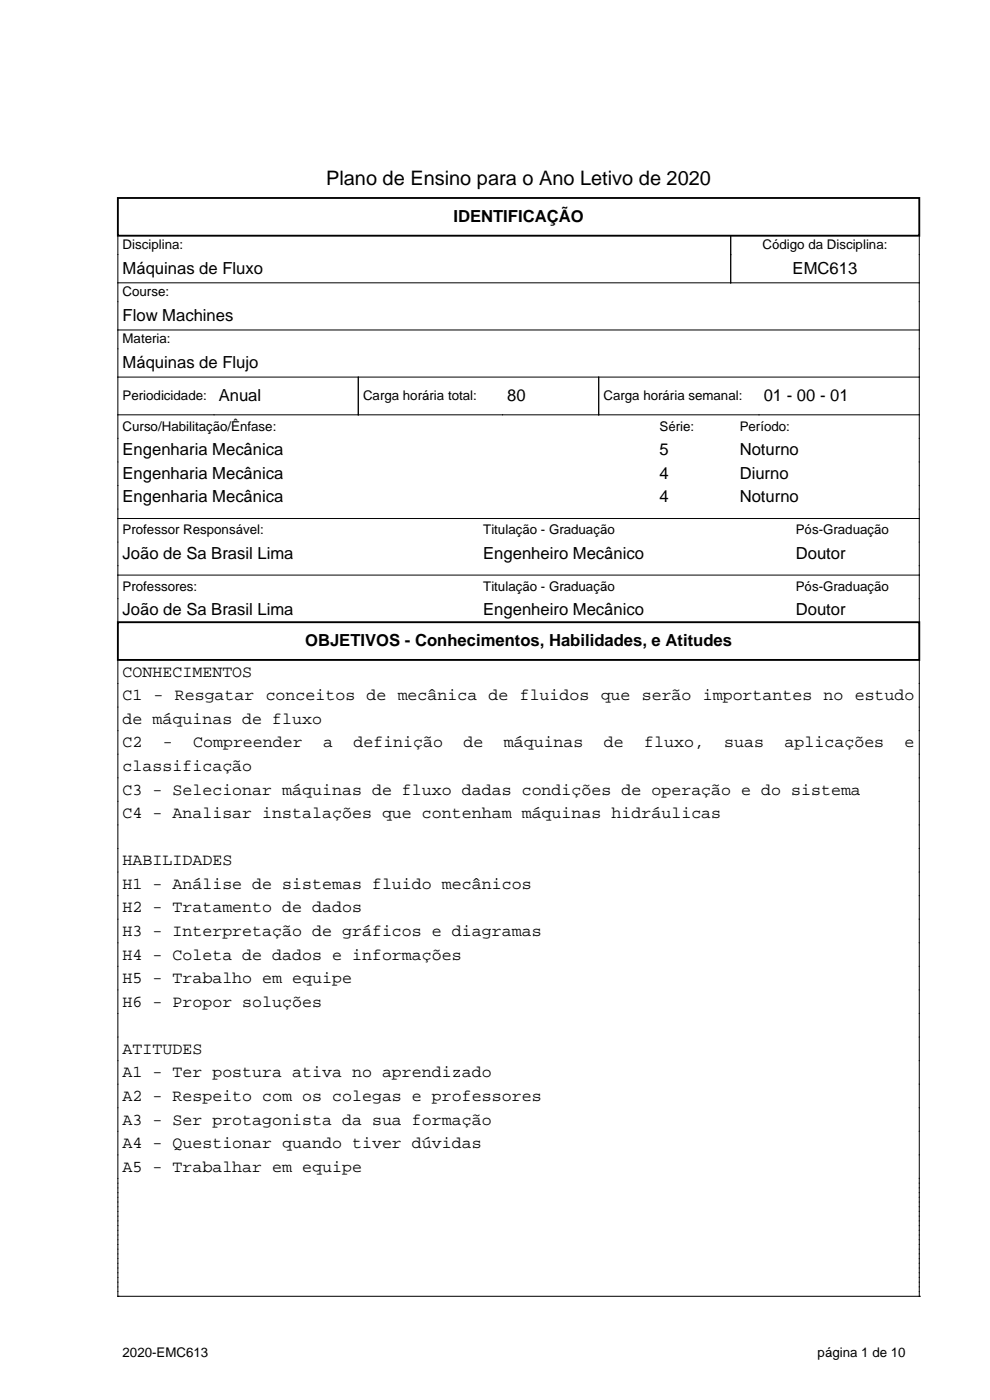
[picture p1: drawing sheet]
<svg xmlns="http://www.w3.org/2000/svg" width="210mm" height="297mm" viewBox="0 0 210 297" stroke-linecap="round" stroke-linejoin="round" font-family="sans-serif">
<defs><g id="words">
<text font-size="4.2" x="69.2" y="39.3">Plano de Ensino para o Ano Letivo de 2020</text>
<g font-size="3.5">
<text x="96.2" y="47.1">IDENTIFICAÇÃO</text>
<text x="26" y="58.1">Máquinas de Fluxo</text>
<text x="168.1" y="58.1">EMC613</text>
<text x="26" y="68.1">Flow Machines</text>
<text x="26" y="78.1">Máquinas de Flujo</text>
<text x="46.4" y="85.1">Anual</text>
<text x="107.6" y="85.1">80</text>
<text x="162" y="85.1">01 - 00 - 01</text>
<text x="26" y="96.6">Engenharia Mecânica</text>
<text x="26" y="101.6">Engenharia Mecânica</text>
<text x="139.9" y="96.6">5</text>
<text x="139.9" y="101.6">4</text>
<text x="156.9" y="96.6">Noturno</text>
<text x="156.9" y="101.6">Diurno</text>
<text x="26" y="106.6">Engenharia Mecânica</text>
<text x="139.9" y="106.6">4</text>
<text x="156.9" y="106.6">Noturno</text>
<text x="26" y="118.6">João de Sa Brasil Lima</text>
<text x="102.5" y="118.6">Engenheiro Mecânico</text>
<text x="168.8" y="118.6">Doutor</text>
<text x="26" y="130.6">João de Sa Brasil Lima</text>
<text x="102.5" y="130.6">Engenheiro Mecânico</text>
<text x="168.8" y="130.6">Doutor</text>
<text x="64.7" y="137.1">OBJETIVOS - Conhecimentos, Habilidades, e Atitudes</text>
<text x="26" y="143.6">CONHECIMENTOS</text>
<text x="26" y="148.6">C1 - Resgatar conceitos de mecânica de fluidos que serão importantes no estudo</text>
<text x="26" y="153.6">de máquinas de fluxo</text>
<text x="26" y="158.6">C2</text>
<text x="34.5" y="158.6">-</text>
<text x="41" y="158.6">Compreender</text>
<text x="68.5" y="158.6">a</text>
<text x="75" y="158.6">definição</text>
<text x="98.3" y="158.6">de</text>
<text x="106.9" y="158.6">máquinas</text>
<text x="128.1" y="158.6">de</text>
<text x="136.6" y="158.6">fluxo,</text>
<text x="153.6" y="158.6">suas</text>
<text x="166.4" y="158.6">aplicações</text>
<text x="191.9" y="158.6">e</text>
<text x="26" y="163.6">classificação</text>
<text x="26" y="168.6">C3 - Selecionar máquinas de fluxo dadas condições de operação e do sistema</text>
<text x="26" y="173.6">C4 - Analisar instalações que contenham máquinas hidráulicas</text>
<text x="26" y="183.6">HABILIDADES</text>
<text x="26" y="188.6">H1 - Análise de sistemas fluido mecânicos</text>
<text x="26" y="193.6">H2 - Tratamento de dados</text>
<text x="26" y="198.6">H3 - Interpretação de gráficos e diagramas</text>
<text x="26" y="203.6">H4 - Coleta de dados e informações</text>
<text x="26" y="208.6">H5 - Trabalho em equipe</text>
<text x="26" y="213.6">H6 - Propor soluções</text>
<text x="26" y="223.6">ATITUDES</text>
<text x="26" y="228.6">A1 - Ter postura ativa no aprendizado</text>
<text x="26" y="233.6">A2 - Respeito com os colegas e professores</text>
<text x="26" y="238.6">A3 - Ser protagonista da sua formação</text>
<text x="26" y="243.6">A4 - Questionar quando tiver dúvidas</text>
<text x="26" y="248.6">A5 - Trabalhar em equipe</text>
</g>
<g font-size="2.8">
<text x="26" y="52.8">Disciplina:</text>
<text x="161.7" y="52.8">Código da Disciplina:</text>
<text x="26" y="62.8">Course:</text>
<text x="26" y="72.8">Materia:</text>
<text x="26" y="84.8">Periodicidade:</text>
<text x="77" y="84.8">Carga horária total:</text>
<text x="128" y="84.8">Carga horária semanal:</text>
<text x="26" y="91.3">Curso/Habilitação/Ênfase:</text>
<text x="139.9" y="91.3">Série:</text>
<text x="156.9" y="91.3">Período:</text>
<text x="26" y="113.3">Professor Responsável:</text>
<text x="102.5" y="113.3">Titulação - Graduação</text>
<text x="168.8" y="113.3">Pós-Graduação</text>
<text x="26" y="125.3">Professores:</text>
<text x="102.5" y="125.3">Titulação - Graduação</text>
<text x="168.8" y="125.3">Pós-Graduação</text>
<text x="26" y="287.8">2020-EMC613</text>
<text x="173.4" y="287.8">página 1 de 10</text>
</g>
</g></defs>
<path d="M25 42h170v8h-170zM25 132h170v8h-170z" fill="none" stroke="#000" stroke-width=".4"/>
<g fill="none" stroke="#000" stroke-width=".21">
<path d="M25 50v82M155 50v10M195 50v82M25 60h170M25 70h170M25 80h170M76 80v8M127 80v8M25 88h170M25 110h170M25 140v135M25 122h170"/>
<path d="M195 140v135M25 275h.1M25 275h170M195 275h.1"/>
</g>
<use href="#words"/>
</svg>
